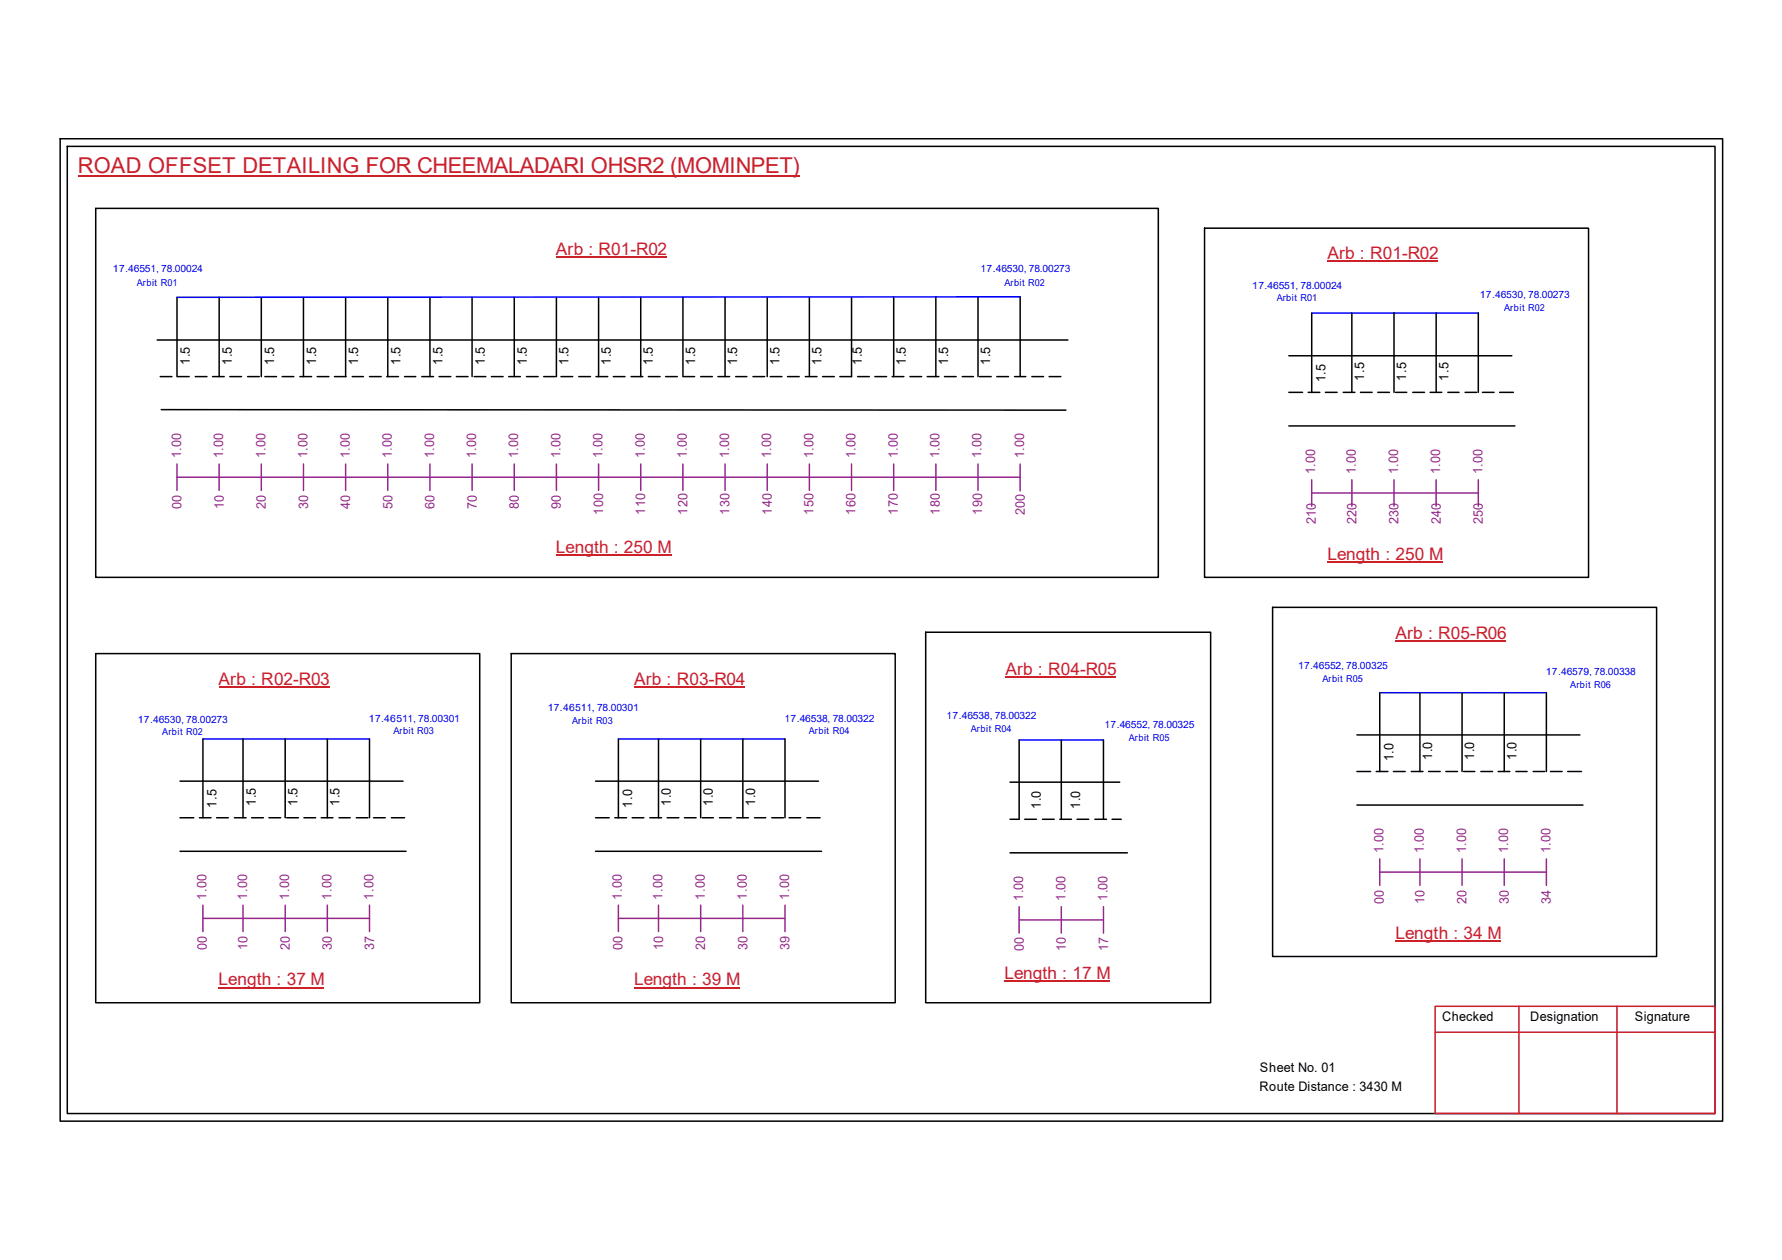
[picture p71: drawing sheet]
<svg xmlns="http://www.w3.org/2000/svg" width="297mm" height="210mm" viewBox="0 0 297 210" stroke-linecap="round" stroke-linejoin="round" font-family="sans-serif">
<defs><g id="words">
<text font-size="3.6" fill="#cd2027" x="13" y="28.9">ROAD OFFSET DETAILING FOR CHEEMALADARI OHSR2 (MOMINPET)</text>
<g font-size="2.9" fill="#cd2027">
<text x="92.7" y="42.5">Arb : R01-R02</text>
<text x="221.3" y="43.2">Arb : R01-R02</text>
<text x="92.7" y="92.1">Length : 250 M</text>
<text x="221.3" y="93.3">Length : 250 M</text>
<text x="232.6" y="106.4">Arb : R05-R06</text>
<text x="167.6" y="112.4">Arb : R04-R05</text>
<text x="36.4" y="114.1">Arb : R02-R03</text>
<text x="105.7" y="114.1">Arb : R03-R04</text>
<text x="232.6" y="156.5">Length : 34 M</text>
<text x="36.4" y="164.2">Length : 37 M</text>
<text x="105.7" y="164.2">Length : 39 M</text>
<text x="167.4" y="163.2">Length : 17 M</text>
</g>
<g font-size="2.2">
<text x="31.6" y="60.8" transform="rotate(-90 31.6 60.8)">1.5</text>
<text x="38.6" y="60.8" transform="rotate(-90 38.6 60.8)">1.5</text>
<text x="45.7" y="60.8" transform="rotate(-90 45.7 60.8)">1.5</text>
<text x="52.7" y="60.8" transform="rotate(-90 52.7 60.8)">1.5</text>
<text x="59.7" y="60.8" transform="rotate(-90 59.7 60.8)">1.5</text>
<text x="66.8" y="60.8" transform="rotate(-90 66.8 60.8)">1.5</text>
<text x="73.8" y="60.8" transform="rotate(-90 73.8 60.8)">1.5</text>
<text x="80.8" y="60.8" transform="rotate(-90 80.8 60.8)">1.5</text>
<text x="87.8" y="60.8" transform="rotate(-90 87.8 60.8)">1.5</text>
<text x="94.8" y="60.8" transform="rotate(-90 94.8 60.8)">1.5</text>
<text x="101.8" y="60.8" transform="rotate(-90 101.8 60.8)">1.5</text>
<text x="108.8" y="60.8" transform="rotate(-90 108.8 60.8)">1.5</text>
<text x="115.9" y="60.8" transform="rotate(-90 115.9 60.8)">1.5</text>
<text x="122.9" y="60.8" transform="rotate(-90 122.9 60.8)">1.5</text>
<text x="129.9" y="60.8" transform="rotate(-90 129.9 60.8)">1.5</text>
<text x="136.9" y="60.8" transform="rotate(-90 136.9 60.8)">1.5</text>
<text x="143.6" y="60.8" transform="rotate(-90 143.6 60.8)">1.5</text>
<text x="151" y="60.8" transform="rotate(-90 151 60.8)">1.5</text>
<text x="158" y="60.8" transform="rotate(-90 158 60.8)">1.5</text>
<text x="165.1" y="60.8" transform="rotate(-90 165.1 60.8)">1.5</text>
<text x="220.9" y="63.7" transform="rotate(-90 220.9 63.7)">1.5</text>
<text x="227.4" y="63.4" transform="rotate(-90 227.4 63.4)">1.5</text>
<text x="234.4" y="63.4" transform="rotate(-90 234.4 63.4)">1.5</text>
<text x="241.4" y="63.4" transform="rotate(-90 241.4 63.4)">1.5</text>
<text x="232.3" y="126.8" transform="rotate(-90 232.3 126.8)">1.0</text>
<text x="238.7" y="126.6" transform="rotate(-90 238.7 126.6)">1.0</text>
<text x="245.7" y="126.6" transform="rotate(-90 245.7 126.6)">1.0</text>
<text x="252.8" y="126.6" transform="rotate(-90 252.8 126.6)">1.0</text>
<text x="36.1" y="134.5" transform="rotate(-90 36.1 134.5)">1.5</text>
<text x="42.6" y="134.3" transform="rotate(-90 42.6 134.3)">1.5</text>
<text x="49.6" y="134.3" transform="rotate(-90 49.6 134.3)">1.5</text>
<text x="56.6" y="134.3" transform="rotate(-90 56.6 134.3)">1.5</text>
<text x="105.4" y="134.5" transform="rotate(-90 105.4 134.5)">1.0</text>
<text x="111.8" y="134.3" transform="rotate(-90 111.8 134.3)">1.0</text>
<text x="118.8" y="134.3" transform="rotate(-90 118.8 134.3)">1.0</text>
<text x="125.9" y="134.3" transform="rotate(-90 125.9 134.3)">1.0</text>
<text x="173.5" y="134.8" transform="rotate(-90 173.5 134.8)">1.0</text>
<text x="180" y="134.8" transform="rotate(-90 180 134.8)">1.0</text>
<text x="240.4" y="170.1">Checked</text>
<text x="255.1" y="170.1">Designation</text>
<text x="272.5" y="170.1">Signature</text>
<text x="210" y="178.6">Sheet No. 01</text>
<text x="209.9" y="181.7">Route Distance : 3430 M</text>
</g>
<g font-size="2.2" fill="#93278f">
<text x="30.2" y="76.4" transform="rotate(-90 30.2 76.4)">1.00</text>
<text x="37.2" y="76.4" transform="rotate(-90 37.2 76.4)">1.00</text>
<text x="44.2" y="76.4" transform="rotate(-90 44.2 76.4)">1.00</text>
<text x="51.3" y="76.4" transform="rotate(-90 51.3 76.4)">1.00</text>
<text x="58.3" y="76.4" transform="rotate(-90 58.3 76.4)">1.00</text>
<text x="65.3" y="76.4" transform="rotate(-90 65.3 76.4)">1.00</text>
<text x="72.3" y="76.4" transform="rotate(-90 72.3 76.4)">1.00</text>
<text x="79.4" y="76.4" transform="rotate(-90 79.4 76.4)">1.00</text>
<text x="86.4" y="76.4" transform="rotate(-90 86.4 76.4)">1.00</text>
<text x="93.4" y="76.4" transform="rotate(-90 93.4 76.4)">1.00</text>
<text x="100.5" y="76.4" transform="rotate(-90 100.5 76.4)">1.00</text>
<text x="107.5" y="76.4" transform="rotate(-90 107.5 76.4)">1.00</text>
<text x="114.5" y="76.4" transform="rotate(-90 114.5 76.4)">1.00</text>
<text x="121.5" y="76.4" transform="rotate(-90 121.5 76.4)">1.00</text>
<text x="128.6" y="76.4" transform="rotate(-90 128.6 76.4)">1.00</text>
<text x="135.6" y="76.4" transform="rotate(-90 135.6 76.4)">1.00</text>
<text x="142.6" y="76.4" transform="rotate(-90 142.6 76.4)">1.00</text>
<text x="149.6" y="76.4" transform="rotate(-90 149.6 76.4)">1.00</text>
<text x="156.6" y="76.4" transform="rotate(-90 156.6 76.4)">1.00</text>
<text x="163.6" y="76.4" transform="rotate(-90 163.6 76.4)">1.00</text>
<text x="170.7" y="76.4" transform="rotate(-90 170.7 76.4)">1.00</text>
<text x="219.2" y="79" transform="rotate(-90 219.2 79)">1.00</text>
<text x="226" y="79" transform="rotate(-90 226 79)">1.00</text>
<text x="233" y="79" transform="rotate(-90 233 79)">1.00</text>
<text x="240.1" y="79" transform="rotate(-90 240.1 79)">1.00</text>
<text x="247.1" y="79" transform="rotate(-90 247.1 79)">1.00</text>
<text x="30.3" y="84.8" transform="rotate(-90 30.3 84.8)">00</text>
<text x="37.3" y="84.8" transform="rotate(-90 37.3 84.8)">10</text>
<text x="44.3" y="84.8" transform="rotate(-90 44.3 84.8)">20</text>
<text x="51.3" y="84.8" transform="rotate(-90 51.3 84.8)">30</text>
<text x="58.4" y="84.8" transform="rotate(-90 58.4 84.8)">40</text>
<text x="65.4" y="84.8" transform="rotate(-90 65.4 84.8)">50</text>
<text x="72.4" y="84.8" transform="rotate(-90 72.4 84.8)">60</text>
<text x="79.5" y="84.8" transform="rotate(-90 79.5 84.8)">70</text>
<text x="86.5" y="84.8" transform="rotate(-90 86.5 84.8)">80</text>
<text x="93.5" y="84.8" transform="rotate(-90 93.5 84.8)">90</text>
<text x="100.5" y="85.8" transform="rotate(-90 100.5 85.8)">100</text>
<text x="107.6" y="85.8" transform="rotate(-90 107.6 85.8)">110</text>
<text x="114.6" y="85.8" transform="rotate(-90 114.6 85.8)">120</text>
<text x="121.6" y="85.8" transform="rotate(-90 121.6 85.8)">130</text>
<text x="128.6" y="85.8" transform="rotate(-90 128.6 85.8)">140</text>
<text x="135.6" y="85.8" transform="rotate(-90 135.6 85.8)">150</text>
<text x="142.6" y="85.8" transform="rotate(-90 142.6 85.8)">160</text>
<text x="149.6" y="85.8" transform="rotate(-90 149.6 85.8)">170</text>
<text x="156.7" y="85.8" transform="rotate(-90 156.7 85.8)">180</text>
<text x="163.7" y="85.8" transform="rotate(-90 163.7 85.8)">190</text>
<text x="170.8" y="85.9" transform="rotate(-90 170.8 85.9)">200</text>
<text x="219.3" y="87.4" transform="rotate(-90 219.3 87.4)">210</text>
<text x="226.1" y="87.4" transform="rotate(-90 226.1 87.4)">220</text>
<text x="233.1" y="87.4" transform="rotate(-90 233.1 87.4)">230</text>
<text x="240.2" y="87.4" transform="rotate(-90 240.2 87.4)">240</text>
<text x="247.2" y="87.4" transform="rotate(-90 247.2 87.4)">250</text>
<text x="230.6" y="142.2" transform="rotate(-90 230.6 142.2)">1.00</text>
<text x="237.4" y="142.2" transform="rotate(-90 237.4 142.2)">1.00</text>
<text x="244.4" y="142.2" transform="rotate(-90 244.4 142.2)">1.00</text>
<text x="251.4" y="142.2" transform="rotate(-90 251.4 142.2)">1.00</text>
<text x="258.4" y="142.2" transform="rotate(-90 258.4 142.2)">1.00</text>
<text x="34.4" y="149.9" transform="rotate(-90 34.4 149.9)">1.00</text>
<text x="41.2" y="149.9" transform="rotate(-90 41.2 149.9)">1.00</text>
<text x="48.2" y="149.9" transform="rotate(-90 48.2 149.9)">1.00</text>
<text x="55.2" y="149.9" transform="rotate(-90 55.2 149.9)">1.00</text>
<text x="62.3" y="149.9" transform="rotate(-90 62.3 149.9)">1.00</text>
<text x="103.7" y="149.9" transform="rotate(-90 103.7 149.9)">1.00</text>
<text x="110.4" y="149.9" transform="rotate(-90 110.4 149.9)">1.00</text>
<text x="117.5" y="149.9" transform="rotate(-90 117.5 149.9)">1.00</text>
<text x="124.5" y="149.9" transform="rotate(-90 124.5 149.9)">1.00</text>
<text x="131.5" y="149.9" transform="rotate(-90 131.5 149.9)">1.00</text>
<text x="170.6" y="150.1" transform="rotate(-90 170.6 150.1)">1.00</text>
<text x="177.6" y="150.1" transform="rotate(-90 177.6 150.1)">1.00</text>
<text x="184.6" y="150.1" transform="rotate(-90 184.6 150.1)">1.00</text>
<text x="230.7" y="150.5" transform="rotate(-90 230.7 150.5)">00</text>
<text x="237.4" y="150.5" transform="rotate(-90 237.4 150.5)">10</text>
<text x="244.5" y="150.5" transform="rotate(-90 244.5 150.5)">20</text>
<text x="251.5" y="150.5" transform="rotate(-90 251.5 150.5)">30</text>
<text x="258.5" y="150.5" transform="rotate(-90 258.5 150.5)">34</text>
<text x="34.5" y="158.3" transform="rotate(-90 34.5 158.3)">00</text>
<text x="41.3" y="158.3" transform="rotate(-90 41.3 158.3)">10</text>
<text x="48.3" y="158.3" transform="rotate(-90 48.3 158.3)">20</text>
<text x="55.3" y="158.3" transform="rotate(-90 55.3 158.3)">30</text>
<text x="62.4" y="158.3" transform="rotate(-90 62.4 158.3)">37</text>
<text x="103.8" y="158.3" transform="rotate(-90 103.8 158.3)">00</text>
<text x="110.5" y="158.3" transform="rotate(-90 110.5 158.3)">10</text>
<text x="117.6" y="158.3" transform="rotate(-90 117.6 158.3)">20</text>
<text x="124.6" y="158.3" transform="rotate(-90 124.6 158.3)">30</text>
<text x="131.6" y="158.3" transform="rotate(-90 131.6 158.3)">39</text>
<text x="170.6" y="158.5" transform="rotate(-90 170.6 158.5)">00</text>
<text x="177.7" y="158.5" transform="rotate(-90 177.7 158.5)">10</text>
<text x="184.7" y="158.5" transform="rotate(-90 184.7 158.5)">17</text>
</g>
<g font-size="1.7" fill="#00f">
<text x="18.8" y="45.4">17.46551, 78.00024</text>
<text x="163.4" y="45.4">17.46530, 78.00273</text>
<text x="208.7" y="48.1">17.46551, 78.00024</text>
<text x="246.7" y="49.6">17.46530, 78.00273</text>
<text x="216.4" y="111.5">17.46552, 78.00325</text>
<text x="257.7" y="112.5">17.46579, 78.00338</text>
<text x="91.3" y="118.4">17.46511, 78.00301</text>
<text x="157.8" y="119.8">17.46538, 78.00322</text>
<text x="23" y="120.4">17.46530, 78.00273</text>
<text x="61.5" y="120.2">17.46511, 78.00301</text>
<text x="130.8" y="120.2">17.46538, 78.00322</text>
<text x="184.1" y="121.3">17.46552, 78.00325</text>
</g>
<g font-size="1.6" fill="#00f">
<text x="22.8" y="47.6">Arbit R01</text>
<text x="167.4" y="47.6">Arbit R02</text>
<text x="212.8" y="50.2">Arbit R01</text>
<text x="250.7" y="51.7">Arbit R02</text>
<text x="220.4" y="113.6">Arbit R05</text>
<text x="261.7" y="114.6">Arbit R06</text>
<text x="27" y="122.5">Arbit R02</text>
<text x="65.6" y="122.3">Arbit R03</text>
<text x="95.4" y="120.6">Arbit R03</text>
<text x="134.8" y="122.3">Arbit R04</text>
<text x="161.8" y="121.9">Arbit R04</text>
<text x="188.2" y="123.4">Arbit R05</text>
</g>
</g></defs>
<g fill="none" stroke="#000" stroke-width=".25">
<path d="M10 23.1h277.1v163.7h-277.1zM11.2 24.4h274.7v161.1h-274.7zM16 34.7h177.1v61.5h-177.1zM200.8 38h64v58.2h-64zM26.2 56.6h151.8M29.5 49.5v13.2M36.5 49.5v13.2M43.6 49.5v13.2M50.6 49.5v13.2M57.6 49.5v13.2M64.6 49.5v13.2M71.7 49.5v13.2"/>
<path d="M78.7 49.5v13.2M85.7 49.5v13.2M92.7 49.5v13.2M99.8 49.5v13.2M106.8 49.5v13.2M113.8 49.5v13.2M120.9 49.5v13.2M127.9 49.5v13.2M134.9 49.5v13.2M141.9 49.5v13.2h-1.9M149 49.5v13.2M156 49.5v13.2"/>
<path d="M163 49.5v13.2M170 49.4v13.3M214.8 59.3h37.2M218.6 52.2v13.2M225.3 52.2v13.2M232.4 52.2v13.2M239.4 52.2v13.2M246.4 52.2v13.2M26.7 62.7h2M26.9 68.2l150.8 .1M29.6 62.7h1.9M32.6 62.7h1.9"/>
<path d="M35.4 62.7h2M38.3 62.7h2M41.3 62.7h1.9M44.2 62.7h1.9M47 62.7h2M50 62.7h1.9M52.9 62.7h1.9M55.7 62.7h2M58.7 62.7h1.9M61.6 62.7h1.9M64.5 62.7h1.9M67.4 62.7h1.9"/>
<path d="M70.3 62.7h2M73.2 62.7h1.9M76.1 62.7h1.9M79 62.7h2M81.9 62.7h2M84.8 62.7h1.9M87.8 62.7h1.9M90.6 62.7h2M93.5 62.7h2M96.5 62.7h1.9M99.4 62.7h1.9M102.2 62.7h2"/>
<path d="M105.2 62.7h1.9M108.1 62.7h1.9M111 62.7h1.9M113.9 62.7h1.9M116.8 62.7h1.9M119.7 62.7h1.9M122.6 62.7h1.9M125.5 62.7h2M128.4 62.7h1.9M131.3 62.7h1.9M134.2 62.7h2M137.1 62.7h2"/>
<path d="M143 62.7h1.9M145.8 62.7h2M148.7 62.7h2M151.7 62.7h1.9M154.6 62.7h1.9M157.4 62.7h2M160.4 62.7h1.9M163.3 62.7h1.9M166.2 62.7h1.9M169.1 62.7h1.9M172 62.7h1.9M174.9 62.7h1.9"/>
<path d="M214.8 71h37.7M214.8 65.4h2.3M218.1 65.4h1.9M220.9 65.4h2M223.9 65.4h1.9M226.8 65.4h1.9M229.7 65.4h1.9M232.6 65.4h1.9M235.5 65.4h1.9M238.4 65.4h1.9M241.3 65.4h1.9M244.2 65.4h2"/>
<path d="M247.1 65.4h1.9M250 65.4h2.3M16 108.9h64v58.1h-64zM85.2 108.9h64v58.1h-64zM154.3 105.3h47.5v61.7h-47.5zM212.1 101.2h64v58.1h-64zM230 115.4v13.1M236.7 115.4v13.1M243.7 115.4v13.1M250.7 115.4v13.1M257.8 115.4v13.1M30 130.1h37.2"/>
<path d="M30 136.2h2.3M33.2 136.2h2M33.8 123.1v13.1M36.1 136.2h2M39.1 136.2h1.9M40.5 123.1v13.1M41.9 136.2h2M44.8 136.2h2M47.5 123.1v13.1M47.8 136.2h1.9M50.7 136.2h1.9M53.5 136.2h2"/>
<path d="M54.6 123.1v13.1M56.5 136.2h1.9M59.4 136.2h1.9M61.6 123.1v13.1M62.3 136.2h1.9M65.2 136.2h2.2M99.3 130.1h37.1M99.3 136.2h2.3M102.5 136.2h1.9M103.1 123.1v13.1M105.4 136.2h1.9M108.3 136.2h2"/>
<path d="M109.8 123.1v13.1M111.2 136.2h2M114.1 136.2h1.9M116.8 123.1v13.1M117 136.2h1.9M119.9 136.2h2M122.8 136.2h2M123.8 123.1v13.1M125.8 136.2h1.8M128.6 136.2h2M130.8 123.1v13.1M131.5 136.2h2"/>
<path d="M134.5 136.2h2.2M168.4 130.3h18.2M169.9 123.3v13.2h-1.5M170.8 136.5h2M173.8 136.5h1.9M176.7 136.5h1.9M176.9 123.3v13.2M179.5 136.5h2M182.5 136.5h1.9M183.9 123.3v13.2M185.4 136.5h1.5M226.2 122.4h37.2"/>
<path d="M226.2 134.1h37.7M226.2 128.5h2.3M229.4 128.5h1.9M232.3 128.5h1.9M235.2 128.5h2M238.1 128.5h2M241 128.5h1.9M244 128.5h1.8M246.8 128.5h2M249.7 128.5h2M252.7 128.5h1.8M255.6 128.5h1.9"/>
<path d="M258.4 128.5h2M261.3 128.5h2.3M30 141.8h37.7M99.3 141.8h37.6M168.4 142.1h19.5"/>
</g>
<path d="M239.2 167.6h46.7v17.9h-46.7zM239.2 172h46.7M253.2 167.6v17.9M269.5 167.6v17.9" fill="none" stroke="#cc1f26" stroke-width=".25"/>
<path d="M13 29.3h120.3" fill="none" stroke="#cd2027" stroke-width=".25"/>
<g fill="none" stroke="#93278f" stroke-width=".25">
<path d="M29.5 79.5h140.5M29.5 77.3v4.4M36.5 77.3v4.4M43.6 77.3v4.4M50.6 77.3v4.4M57.6 77.3v4.4M64.6 77.3v4.4M71.7 77.3v4.4M78.7 77.3v4.4M85.7 77.3v4.4M92.7 77.3v4.4M99.8 77.3v4.4"/>
<path d="M106.8 77.3v4.4M113.8 77.3v4.4M120.9 77.3v4.4M127.9 77.3v4.4M134.9 77.3v4.4M141.9 77.3v4.4M149 77.3v4.4M156 77.3v4.4M163 77.3v4.4M170 77.3v4.5M218.6 79.9v4.4M225.3 79.9v4.4"/>
<path d="M232.4 79.9v4.4M239.4 79.9v4.4M246.4 79.9v4.4M218.6 82.1h27.8M33.8 153h27.8M33.8 150.8v4.4M40.5 150.8v4.4M47.5 150.8v4.4M54.6 150.8v4.4M61.6 150.8v4.4M103.1 153h27.7M103.1 150.8v4.4"/>
<path d="M109.8 150.8v4.4M116.8 150.8v4.4M123.8 150.8v4.4M130.8 150.8v4.4M169.9 153.2h14M169.9 151v4.4M176.9 151v4.4M183.9 151v4.4M230 145.3h27.8M230 143.1v4.4M236.7 143.1v4.4M243.7 143.1v4.4"/>
<path d="M250.7 143.1v4.4M257.8 143.1v4.4"/>
</g>
<path d="M92.7 42.8h18.4M221.3 43.5h18.4M92.7 92.5h19.2M221.3 93.6h19.2M36.4 114.5h18.5M105.7 114.5h18.5M167.6 112.8h18.5M232.6 106.8h18.5M232.6 156.8h17.6M36.4 164.5h17.7M105.7 164.5h17.6M167.4 163.5h17.6" fill="none" stroke="#cd2027" stroke-width=".17"/>
<path d="M170 49.4l-140.5 .1M218.6 52.2h27.8M230 115.4h27.8M33.8 123.1h27.8M103.1 123.1h27.7M169.9 123.3h14" fill="none" stroke="#00f" stroke-width=".25"/>
<use href="#words"/>
</svg>
